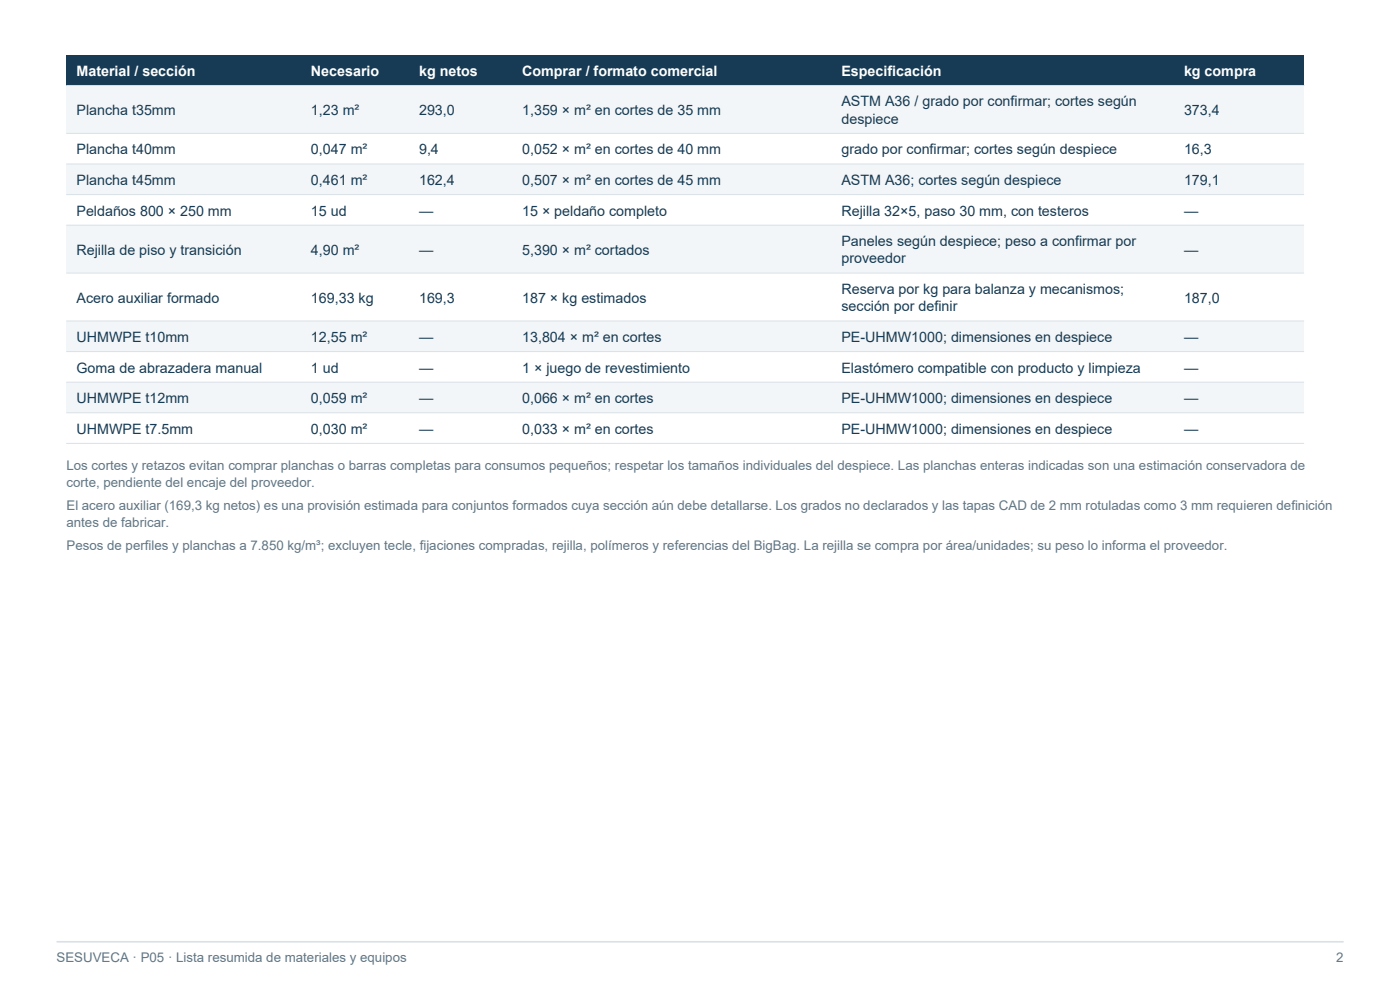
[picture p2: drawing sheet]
<svg xmlns="http://www.w3.org/2000/svg" width="297mm" height="210mm" viewBox="0 0 297 210" stroke-linecap="round" stroke-linejoin="round" font-family="sans-serif">
<defs><g id="words">
<g font-size="3" fill="#fff">
<text x="16.2" y="16.1">Material / sección</text>
<text x="66" y="16.1">Necesario</text>
<text x="88.9" y="16.1">kg netos</text>
<text x="110.8" y="16.1">Comprar / formato comercial</text>
<text x="178.5" y="16.1">Especificación</text>
<text x="251.2" y="16.1">kg compra</text>
</g>
<g font-size="3" fill="#173b54">
<text x="178.5" y="22.6">ASTM A36 / grado por confirmar; cortes según</text>
<text x="16.2" y="24.4">Plancha t35mm</text>
<text x="66" y="24.4">1,23 m²</text>
<text x="88.9" y="24.4">293,0</text>
<text x="110.8" y="24.4">1,359 × m² en cortes de 35 mm</text>
<text x="178.5" y="26.2">despiece</text>
<text x="251.2" y="24.4">373,4</text>
<text x="16.2" y="32.7">Plancha t40mm</text>
<text x="66" y="32.7">0,047 m²</text>
<text x="88.9" y="32.7">9,4</text>
<text x="110.8" y="32.7">0,052 × m² en cortes de 40 mm</text>
<text x="178.5" y="32.7">grado por confirmar; cortes según despiece</text>
<text x="251.2" y="32.7">16,3</text>
<text x="16.2" y="39.2">Plancha t45mm</text>
<text x="66" y="39.2">0,461 m²</text>
<text x="88.9" y="39.2">162,4</text>
<text x="110.8" y="39.2">0,507 × m² en cortes de 45 mm</text>
<text x="178.5" y="39.2">ASTM A36; cortes según despiece</text>
<text x="251.2" y="39.2">179,1</text>
<text x="16.2" y="45.7">Peldaños 800 × 250 mm</text>
<text x="66" y="45.7">15 ud</text>
<text x="88.9" y="45.7">—</text>
<text x="110.8" y="45.7">15 × peldaño completo</text>
<text x="178.5" y="45.7">Rejilla 32×5, paso 30 mm, con testeros</text>
<text x="251.2" y="45.7">—</text>
<text x="178.5" y="52.2">Paneles según despiece; peso a confirmar por</text>
<text x="16.2" y="54">Rejilla de piso y transición</text>
<text x="66" y="54">4,90 m²</text>
<text x="88.9" y="54">—</text>
<text x="110.8" y="54">5,390 × m² cortados</text>
<text x="178.5" y="55.9">proveedor</text>
<text x="251.2" y="54">—</text>
<text x="16.2" y="64.2">Acero auxiliar formado</text>
<text x="66" y="64.2">169,33 kg</text>
<text x="88.9" y="64.2">169,3</text>
<text x="110.8" y="64.2">187 × kg estimados</text>
<text x="178.5" y="62.4">Reserva por kg para balanza y mecanismos;</text>
<text x="251.2" y="64.2">187,0</text>
<text x="178.5" y="66">sección por definir</text>
<text x="16.2" y="72.5">UHMWPE t10mm</text>
<text x="66" y="72.5">12,55 m²</text>
<text x="88.9" y="72.5">—</text>
<text x="110.8" y="72.5">13,804 × m² en cortes</text>
<text x="178.5" y="72.5">PE-UHMW1000; dimensiones en despiece</text>
<text x="251.2" y="72.5">—</text>
<text x="16.2" y="79">Goma de abrazadera manual</text>
<text x="66" y="79">1 ud</text>
<text x="88.9" y="79">—</text>
<text x="110.8" y="79">1 × juego de revestimiento</text>
<text x="178.5" y="79">Elastómero compatible con producto y limpieza</text>
<text x="251.2" y="79">—</text>
<text x="16.2" y="85.5">UHMWPE t12mm</text>
<text x="66" y="85.5">0,059 m²</text>
<text x="88.9" y="85.5">—</text>
<text x="110.8" y="85.5">0,066 × m² en cortes</text>
<text x="178.5" y="85.5">PE-UHMW1000; dimensiones en despiece</text>
<text x="251.2" y="85.5">—</text>
<text x="16.2" y="92">UHMWPE t7.5mm</text>
<text x="66" y="92">0,030 m²</text>
<text x="88.9" y="92">—</text>
<text x="110.8" y="92">0,033 × m² en cortes</text>
<text x="178.5" y="92">PE-UHMW1000; dimensiones en despiece</text>
<text x="251.2" y="92">—</text>
</g>
<g font-size="2.8" fill="#627581">
<text x="14.1" y="99.7">Los cortes y retazos evitan comprar planchas o barras completas para consumos pequeños; respetar los tamaños individuales del despiece. Las planchas enteras indicadas son una estimación conservadora de</text>
<text x="14.1" y="103.2">corte, pendiente del encaje del proveedor.</text>
<text x="14.1" y="108.2">El acero auxiliar (169,3 kg netos) es una provisión estimada para conjuntos formados cuya sección aún debe detallarse. Los grados no declarados y las tapas CAD de 2 mm rotuladas como 3 mm requieren definición</text>
<text x="14.1" y="111.7">antes de fabricar.</text>
<text x="14.1" y="116.6">Pesos de perfiles y planchas a 7.850 kg/m³; excluyen tecle, fijaciones compradas, rejilla, polímeros y referencias del BigBag. La rejilla se compra por área/unidades; su peso lo informa el proveedor.</text>
<text x="12" y="204">SESUVECA · P05 · Lista resumida de materiales y equipos</text>
<text x="283.5" y="204">2</text>
</g>
</g></defs>
<path d="M12 199.8h273" fill="none" stroke="#d9e1e7" stroke-width=".35"/>
<path d="M14.1 11.6h262.5v6.5h-262.5z" fill-rule="evenodd" fill="#173b54"/>
<path d="M14.1 18.1h262.5v10.2h-262.5z" fill-rule="evenodd" fill="#f2f6f8"/>
<path d="M14.1 28.3h262.5v6.5h-262.5z" fill-rule="evenodd" fill="#fff"/>
<path d="M14.1 34.8h262.5v6.5h-262.5z" fill-rule="evenodd" fill="#f2f6f8"/>
<path d="M14.1 41.3h262.5v6.5h-262.5z" fill-rule="evenodd" fill="#fff"/>
<path d="M14.1 47.8h262.5v10.1h-262.5z" fill-rule="evenodd" fill="#f2f6f8"/>
<path d="M14.1 57.9h262.5v10.2h-262.5z" fill-rule="evenodd" fill="#fff"/>
<path d="M14.1 68.1h262.5v6.5h-262.5z" fill-rule="evenodd" fill="#f2f6f8"/>
<path d="M14.1 74.6h262.5v6.5h-262.5z" fill-rule="evenodd" fill="#fff"/>
<path d="M14.1 81.1h262.5v6.5h-262.5z" fill-rule="evenodd" fill="#f2f6f8"/>
<path d="M14.1 87.6h262.5v6.5h-262.5z" fill-rule="evenodd" fill="#fff"/>
<path d="M14.1 18.1h262.5" fill="none" stroke="#173b54" stroke-width=".21"/>
<path d="M14.1 18.1h262.5M14.1 28.3h262.5M14.1 34.8h262.5M14.1 41.3h262.5M14.1 47.8h262.5M14.1 57.9h262.5M14.1 68.1h262.5M14.1 74.6h262.5M14.1 81.1h262.5M14.1 87.6h262.5M14.1 94.1h262.5" fill="none" stroke="#d9e1e7" stroke-width=".21"/>
<use href="#words"/>
</svg>
